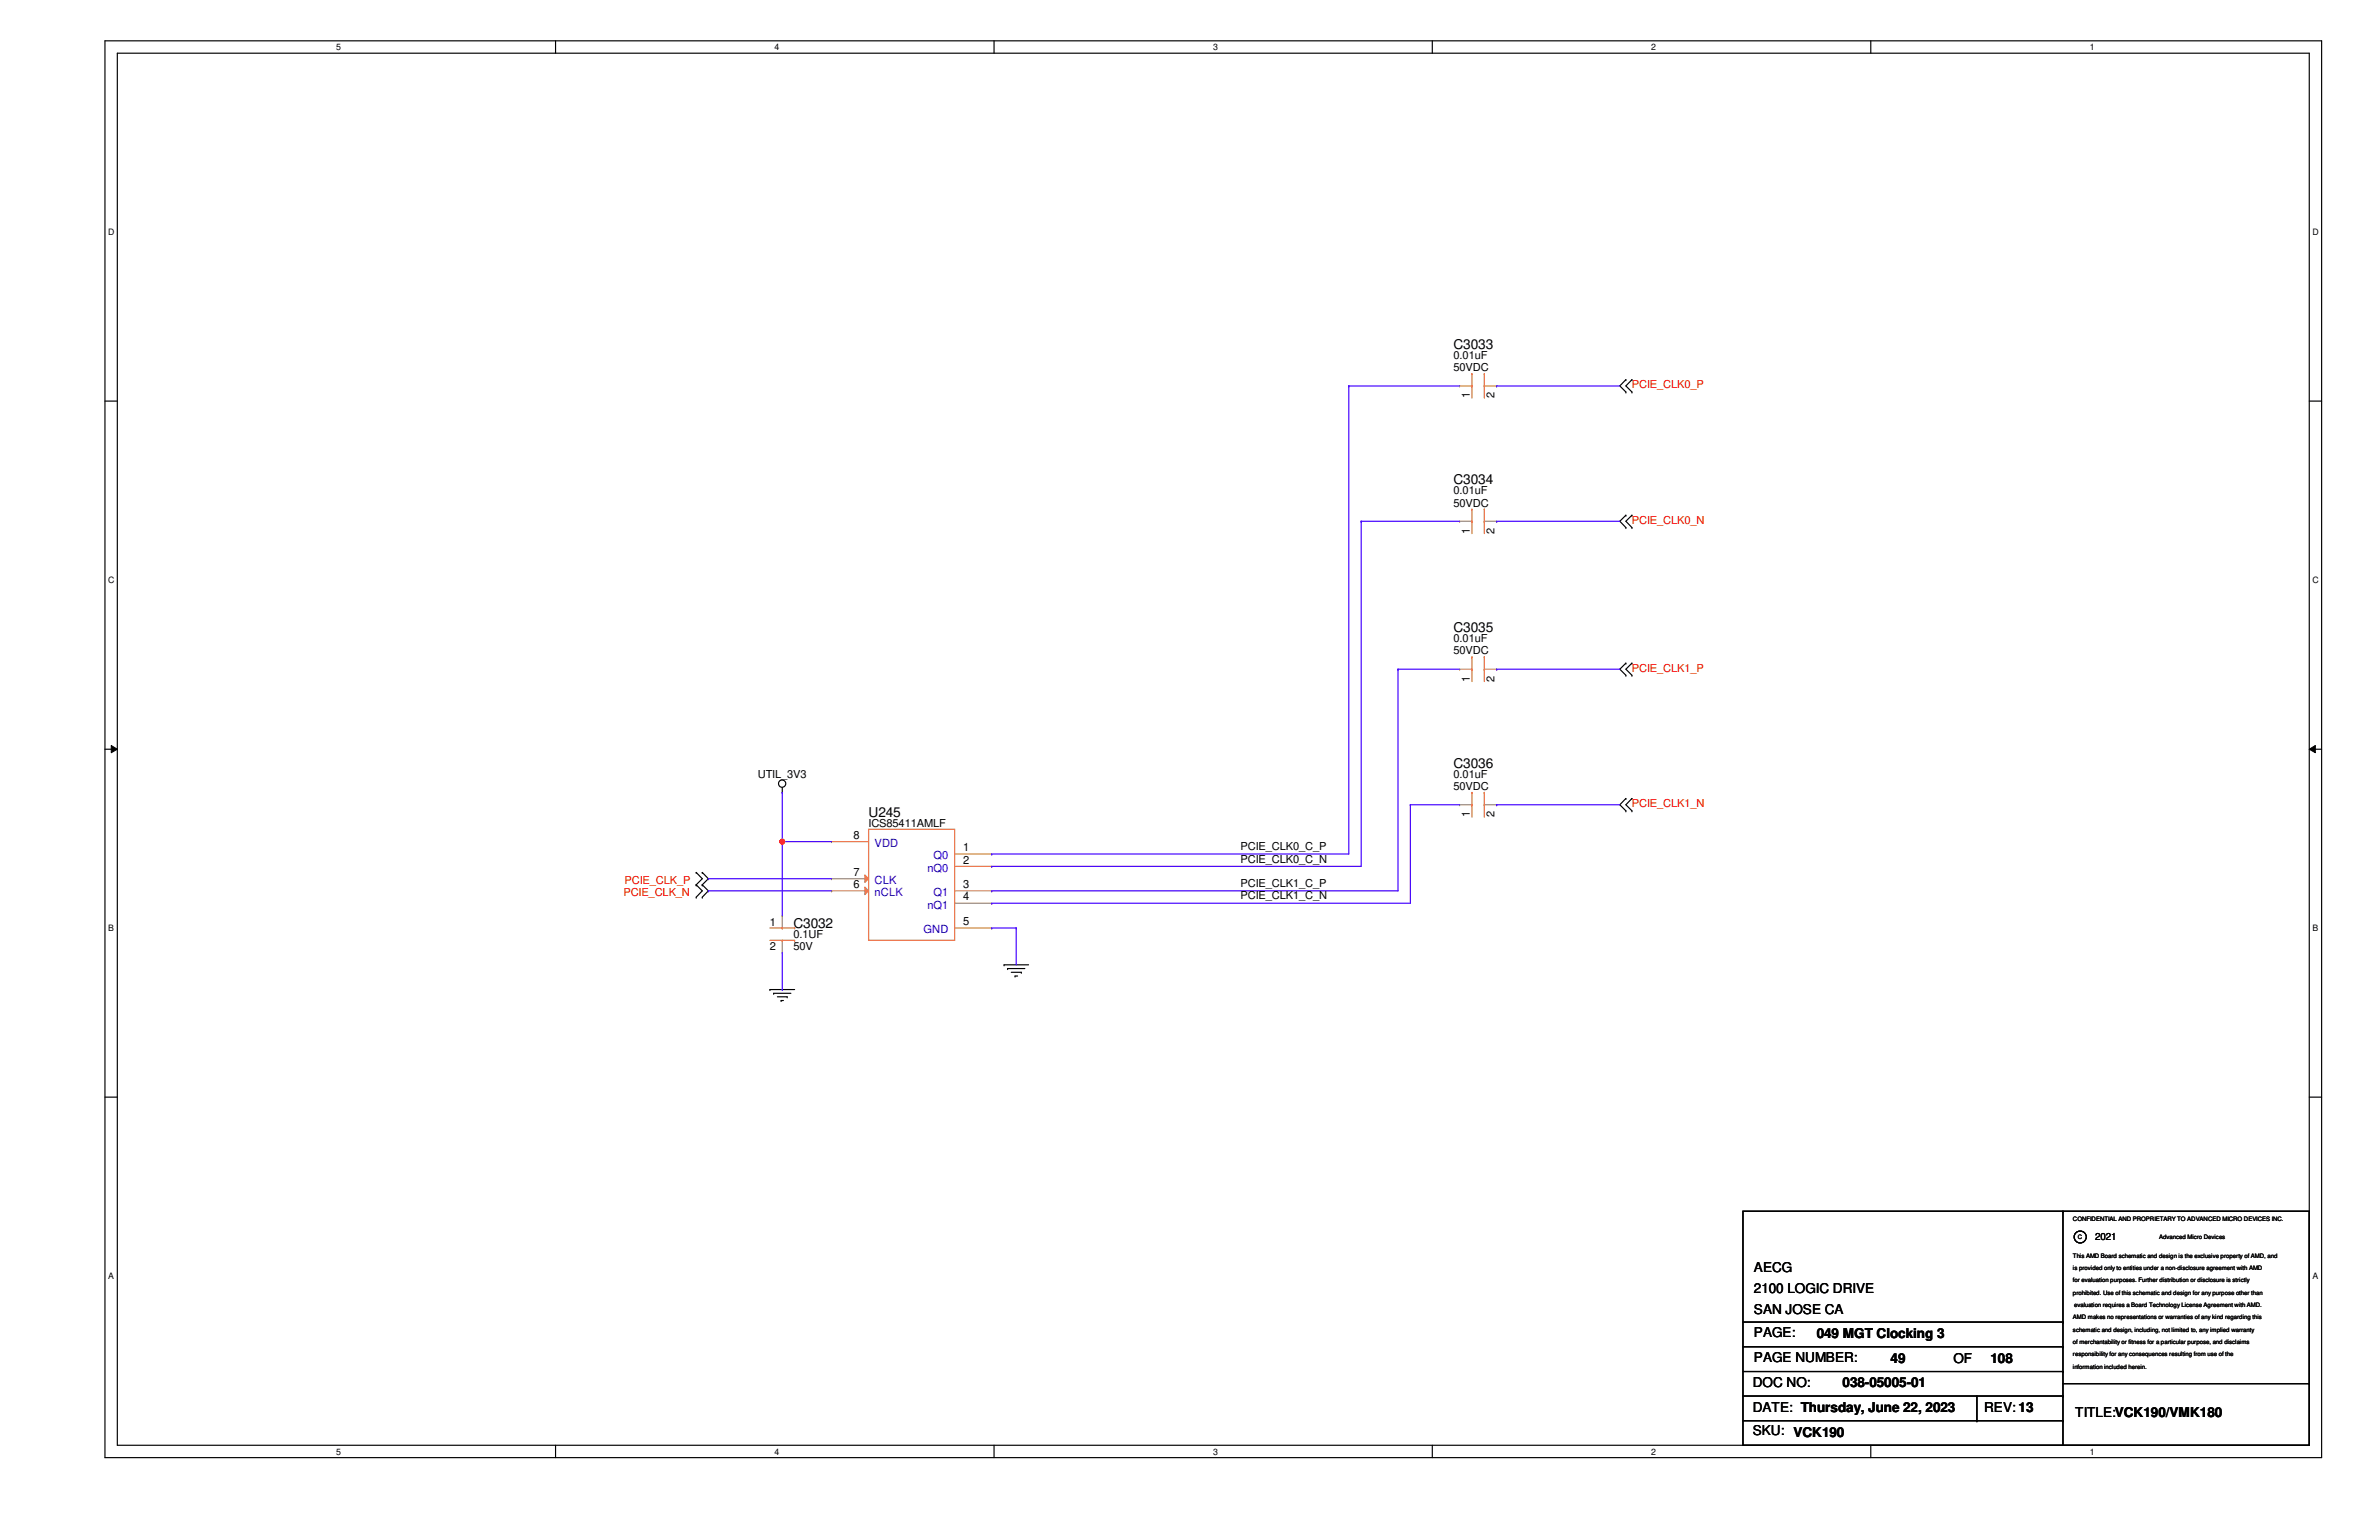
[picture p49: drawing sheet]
<svg xmlns="http://www.w3.org/2000/svg" width="432mm" height="279mm" viewBox="0 0 432 279" stroke-linecap="round" stroke-linejoin="round" font-family="sans-serif">
<defs><g id="words">
<g font-size="2.5">
<text x="263.8" y="63.3">C3033</text>
<text x="263.8" y="87.9">C3034</text>
<text x="263.8" y="114.7">C3035</text>
<text x="263.8" y="139.3">C3036</text>
<text x="157.6" y="148.3">U245</text>
<text x="144" y="168.4">C3032</text>
<text x="318.3" y="230.7">AECG</text>
<text x="318.3" y="234.5">2100 LOGIC DRIVE</text>
<text x="318.3" y="238.3">SAN JOSE CA</text>
<text x="318.3" y="242.6">PAGE:</text>
<text x="329.7" y="242.8">049 MGT Clocking 3</text>
<text x="318.1" y="251.7">DOC NO:</text>
<text x="318.3" y="247.1">PAGE NUMBER:</text>
<text x="334.4" y="251.7">038-05005-01</text>
<text x="343.2" y="247.3">49</text>
<text x="354.5" y="247.3">OF</text>
<text x="361.3" y="247.3">108</text>
<text x="318.1" y="256.2">DATE: Thursday, June 22, 2023</text>
<text x="360.1" y="256.2">REV: 13</text>
<text x="376.7" y="257.1">TITLE:VCK190/VMK180</text>
<text x="318.1" y="260.4">SKU: VCK190</text>
</g>
<g font-size="2">
<text x="263.8" y="65.1">0.01uF</text>
<text x="263.8" y="67.4">50VDC</text>
<text x="266.8" y="72.2" transform="rotate(-90 266.8 72.2)">1</text>
<text x="271.3" y="72.2" transform="rotate(-90 271.3 72.2)">2</text>
<text x="263.8" y="89.7">0.01uF</text>
<text x="263.8" y="91.9">50VDC</text>
<text x="266.8" y="96.8" transform="rotate(-90 266.8 96.8)">1</text>
<text x="271.3" y="96.8" transform="rotate(-90 271.3 96.8)">2</text>
<text x="263.8" y="116.5">0.01uF</text>
<text x="263.8" y="118.7">50VDC</text>
<text x="266.8" y="123.7" transform="rotate(-90 266.8 123.7)">1</text>
<text x="271.3" y="123.7" transform="rotate(-90 271.3 123.7)">2</text>
<text x="137.5" y="141.1">UTIL_3V3</text>
<text x="263.8" y="141.1">0.01uF</text>
<text x="263.8" y="143.3">50VDC</text>
<text x="266.8" y="148.3" transform="rotate(-90 266.8 148.3)">1</text>
<text x="271.3" y="148.3" transform="rotate(-90 271.3 148.3)">2</text>
<text x="154.9" y="152.2">8</text>
<text x="157.6" y="150.1">ICS85411AMLF</text>
<text x="174.8" y="154.4">1</text>
<text x="225.2" y="154.3">PCIE_CLK0_C_P</text>
<text x="154.9" y="158.9">7</text>
<text x="154.9" y="161.1">6</text>
<text x="174.8" y="156.7">2</text>
<text x="174.8" y="161.1">3</text>
<text x="225.2" y="156.5">PCIE_CLK0_C_N</text>
<text x="225.2" y="161">PCIE_CLK1_C_P</text>
<text x="139.7" y="167.9">1</text>
<text x="174.8" y="163.4">4</text>
<text x="174.8" y="167.9">5</text>
<text x="225.2" y="163.2">PCIE_CLK1_C_N</text>
<text x="139.7" y="172.4">2</text>
<text x="144" y="170.2">0.1UF</text>
<text x="144" y="172.4">50V</text>
</g>
<g font-size="2" fill="#f00">
<text x="296.2" y="70.5">PCIE_CLK0_P</text>
<text x="296.2" y="95.1">PCIE_CLK0_N</text>
<text x="296.2" y="121.9">PCIE_CLK1_P</text>
<text x="296.2" y="146.5">PCIE_CLK1_N</text>
<text x="113.4" y="160.3">PCIE_CLK_P</text>
<text x="113.2" y="162.6">PCIE_CLK_N</text>
</g>
<g font-size="2" fill="#00c">
<text x="158.7" y="153.7">VDD</text>
<text x="169.5" y="155.9">Q0</text>
<text x="158.7" y="160.4">CLK</text>
<text x="168.3" y="158.2">nQ0</text>
<text x="158.7" y="162.6">nCLK</text>
<text x="168.3" y="164.8">nQ1</text>
<text x="169.5" y="162.6">Q1</text>
<text x="167.6" y="169.3">GND</text>
</g>
<text font-size="1.8" x="380.3" y="225">2021</text>
<g font-size="1.6">
<text x="61" y="9.1">5</text>
<text x="140.6" y="9.1">4</text>
<text x="220.2" y="9.1">3</text>
<text x="299.7" y="9.1">2</text>
<text x="379.3" y="9.1">1</text>
<text x="19.6" y="42.6">D</text>
<text x="419.7" y="42.6">D</text>
<text x="19.6" y="105.7">C</text>
<text x="419.7" y="105.7">C</text>
<text x="19.6" y="168.9">B</text>
<text x="419.7" y="168.9">B</text>
<text x="19.6" y="232">A</text>
<text x="419.7" y="232">A</text>
<text x="61" y="263.9">5</text>
<text x="140.6" y="263.9">4</text>
<text x="220.2" y="263.9">3</text>
<text x="299.7" y="263.9">2</text>
<text x="379.3" y="263.9">1</text>
</g>
<g font-size="1.1">
<text x="376.3" y="221.5">CONFIDENTIAL AND PROPRIETARY TO ADVANCED MICRO DEVICES INC.</text>
<text x="377.1" y="224.8">C</text>
<text x="391.9" y="224.8">Advanced Micro Devices</text>
<text x="376.3" y="232.7">for evaluation purposes. Further distribution or disclosure is strictly</text>
<text x="376.3" y="230.4">is provided only to entities under a non-disclosure agreement with AMD</text>
<text x="376.3" y="228.2">This AMD Board schematic and design is the exclusive property of AMD, and</text>
<text x="376.3" y="234.9">prohibited. Use of this schematic and design for any purpose other than</text>
<text x="376.3" y="239.4">AMD makes no representations or warranties of any kind regarding this</text>
<text x="376.5" y="237.2">evaluation requires a Board Technology License Agreement with AMD.</text>
<text x="376.3" y="241.6">schematic and design, including, not limited to, any implied warranty</text>
<text x="376.3" y="243.8">of merchantability or fitness for a particular purpose, and disclaims</text>
<text x="376.3" y="246.1">responsibility for any consequences resulting from use of the</text>
<text x="376.3" y="248.3">information included herein.</text>
</g>
</g></defs>
<path d="M19.1 7.4h402.3v257.1h-402.3zM21.3 9.7h397.8v252.5h-397.8z" fill="none" stroke="#000" stroke-width=".21"/>
<g fill="#fff">
<path d="M61 7.7h.9v1.7h-.9z"/>
<path d="M61 262.5h.9v1.7h-.9z"/>
</g>
<path d="M100.8 7.4v2.3M100.8 262.2v2.3" fill="none" stroke="#000" stroke-width=".21"/>
<g fill="#fff">
<path d="M140.6 7.7h.9v1.7h-.9z"/>
<path d="M140.6 262.5h.9v1.7h-.9z"/>
</g>
<path d="M180.4 7.4v2.3M180.4 262.2v2.3" fill="none" stroke="#000" stroke-width=".21"/>
<g fill="#fff">
<path d="M220.2 7.7h.9v1.7h-.9z"/>
<path d="M220.2 262.5h.9v1.7h-.9z"/>
</g>
<path d="M260 7.4v2.3M260 262.2v2.3" fill="none" stroke="#000" stroke-width=".21"/>
<g fill="#fff">
<path d="M299.7 7.7h.9v1.7h-.9z"/>
<path d="M299.7 262.5h.9v1.7h-.9z"/>
</g>
<path d="M339.6 7.4v2.3M339.6 262.2v2.3" fill="none" stroke="#000" stroke-width=".21"/>
<g fill="#fff">
<path d="M379.3 7.7h.9v1.7h-.9z"/>
<path d="M379.3 262.5h.9v1.7h-.9z"/>
<path d="M19.6 41.2h1.2v1.8h-1.2z"/>
<path d="M419.7 41.2h1.2v1.8h-1.2z"/>
<path d="M19.6 104.3h1.2v1.8h-1.2z"/>
<path d="M419.7 104.3h1.2v1.8h-1.2z"/>
</g>
<path d="M19.1 72.8h2.2M419.1 72.8h2.3" fill="none" stroke="#000" stroke-width=".21"/>
<g fill="#fff">
<path d="M19.6 167.5h1.1v1.7h-1.1z"/>
<path d="M419.7 167.5h1.1v1.7h-1.1z"/>
</g>
<path d="M19.1 135.9h2.2M419.1 135.9h2.3" fill="none" stroke="#000" stroke-width=".21"/>
<path d="M20.2 135.3l1.1 .6-1.1 .7zM419.1 135.9l1.1-.6v1.3z" fill="#000"/>
<path d="M20.2 135.3l1.1 .6-1.1 .7zM419.1 135.9l1.1-.6v1.3z" fill="none" stroke="#000" stroke-width=".18"/>
<g fill="#fff">
<path d="M19.6 230.6h1.1v1.8h-1.1z"/>
<path d="M419.7 230.6h1.1v1.8h-1.1z"/>
</g>
<g fill="none" stroke="#000" stroke-width=".21">
<path d="M295.1 71.1h.1M295.1 68.9h.1M295.1 68.9l-1.1 1.1 1.1 1.1M296.2 68.9h.1M296.2 71.1h.1M296.2 68.9l-1.1 1.1 1.1 1.1M295.1 95.7h.1M295.1 93.5h.1M295.1 93.5l-1.1 1.1 1.1 1.1M296.2 93.5h.1M296.2 95.7h.1M296.2 93.5l-1.1 1.1 1.1 1.1"/>
<path d="M295.1 122.5h.1M295.1 120.3h.1M295.1 120.3l-1.1 1.1 1.1 1.1M296.2 120.3h.1M296.2 122.5h.1M296.2 120.3l-1.1 1.1 1.1 1.1M126.4 158.3h.1M126.4 158.3l1.1 1.1-1.1 1.1M127.5 158.3h.1M127.5 158.3l1.1 1.1-1.1 1.1M142 143.8h.1M142 142.9v.9"/>
<path d="M295.1 147.1h.1M295.1 144.9h.1M295.1 144.9l-1.1 1.1 1.1 1.1M296.2 144.9h.1M296.2 147.1h.1M296.2 144.9l-1.1 1.1 1.1 1.1M126.4 162.8h.1M126.4 160.5h.1M126.4 160.5l1.1 1.1-1.1 1.2M127.5 160.5h.1M127.5 162.8h.1M127.5 160.5l1.1 1.1-1.1 1.2"/>
<path d="M139.7 179.5h.1M139.7 179.5h4.5M182.2 175h.1M182.2 175h4.5M182.9 175.7h.1M182.9 175.7h3.1M183.6 176.4h1.8M184.2 177.1h.1M184.2 177.1h.5M185.4 176.4h.1M19.1 199.1h2.2M140.4 180.2h.1"/>
<path d="M140.4 180.2h3.2M141.1 180.8h1.8M141.8 181.5h.1M141.8 181.5h.4M142.9 180.8h.1M419.1 199.1h2.3M316.4 219.8h102.7v42.4h-102.7zM374.4 219.8h.1M374.4 219.8v42.4M316.4 239.9h58M374.4 239.9h.1M316.4 244.3h58"/>
<path d="M316.4 248.8h58M316.4 253.3h58M316.4 257.8h58M358.8 257.8h.1M358.8 253.3v4.5M374.4 244.3h.1M374.4 248.8h.1M374.4 253.3h.1M374.4 257.8h.1M374.4 251h44.7M419.1 251h.1"/>
<circle cx="142" cy="142.2" r=".66"/>
<circle cx="377.6" cy="224.4" r="1.09"/>
</g>
<path d="M157.6 150.5h15.7v20.1h-15.7z" fill="none" stroke="#cc8006" stroke-width=".21"/>
<path d="M157 158.7l.6 .7-.6 .7z" fill="#a84"/>
<path d="M150.9 159.4h.1M150.9 159.4h6.7M157 158.7l.6 .7-.6 .7z" fill="none" stroke="#a84" stroke-width=".21"/>
<path d="M157 161l.6 .6-.6 .7z" fill="#a84"/>
<g fill="none" stroke="#a84" stroke-width=".21">
<path d="M264.9 70h.1M264.9 70h2.3M269.4 70h2.3M271.7 70h.1M264.9 94.6h.1M264.9 94.6h2.3M269.4 94.6h2.3M271.7 94.6h.1M264.9 121.4h.1M264.9 121.4h2.3M269.4 121.4h2.3M271.7 121.4h.1"/>
<path d="M150.9 152.7h.1M150.9 152.7h6.7M173.3 154.9h6.7M173.3 157.2h6.7M180 154.9h.1M180 157.2h.1M264.9 146h.1M264.9 146h2.3M269.4 146h2.3M271.7 146h.1M142 166.1h.1M142 172.8h.1"/>
<path d="M142 166.1v2.3M142 170.6v2.2M150.9 161.6h.1M150.9 161.6h6.7M157 161l.6 .6-.6 .7zM173.3 161.6h6.7M173.3 163.9h6.7M173.3 168.4h6.7M180 161.6h.1M180 163.9h.1M180 168.4h.1"/>
</g>
<g fill="none" stroke="#cc8006" stroke-width=".21">
<path d="M267.2 70h.1M267.2 67.8h.1M267.2 67.8v4.4M269.4 70h.1M269.4 67.8h.1M269.4 67.8v4.4M267.2 94.6h.1M267.2 92.4h.1M267.2 92.4v4.4M269.4 94.6h.1M269.4 92.4h.1M269.4 92.4v4.4"/>
<path d="M267.2 119.2h.1M267.2 119.2v4.5M269.4 119.2h.1M269.4 119.2v4.5M267.2 121.4h.1M269.4 121.4h.1M267.2 146h.1M267.2 143.8h.1M267.2 143.8v4.5M269.4 146h.1M269.4 143.8h.1M269.4 143.8v4.5"/>
<path d="M139.7 170.6h4.5M139.7 168.4h4.5M142 170.6h.1M142 168.4h.1M144.2 170.6h.1M144.2 168.4h.1"/>
</g>
<g fill="none" stroke="#4200ff" stroke-width=".21">
<path d="M244.8 70h.1M244.8 70v84.9h-64.8M244.8 70h20.1M271.7 70h.1M271.7 70h22.3M247.1 94.6h.1M247.1 94.6v62.6h-67.1M247.1 94.6h17.8M271.7 94.6h.1M271.7 94.6h22.3M253.7 121.4h.1M253.7 121.4v40.2h-73.7"/>
<path d="M253.7 121.4h11.2M271.7 121.4h.1M271.7 121.4h22.3M128.6 159.4h.1M128.6 159.4h22.3M142 143.8h.1M142 152.7h.1M142 143.8v8.9M142 152.7h8.9M180 154.9h.1M180 157.2h.1M256 146h.1"/>
<path d="M256 146v17.9h-76M256 146h8.9M271.7 146h.1M271.7 146h22.3M128.6 161.6h.1M128.6 161.6h22.3M180 161.6h.1M180 163.9h.1"/>
</g>
<circle cx="142" cy="152.7" r=".43" fill="#f00"/>
<circle cx="142" cy="152.7" r=".43" fill="none" stroke="#f00" stroke-width=".21"/>
<path d="M142 152.7h.1M142 152.7v13.4M142 179.5h.1M142 172.8v6.7M180 168.4h.1M180 168.4h4.4M184.4 168.4h.1M184.4 168.4v6.6" fill="none" stroke="#4200ff" stroke-width=".21"/>
<circle cx="142" cy="152.7" r=".43" fill="#f00"/>
<circle cx="142" cy="152.7" r=".43" fill="none" stroke="#f00" stroke-width=".21"/>
<use href="#words"/>
</svg>
